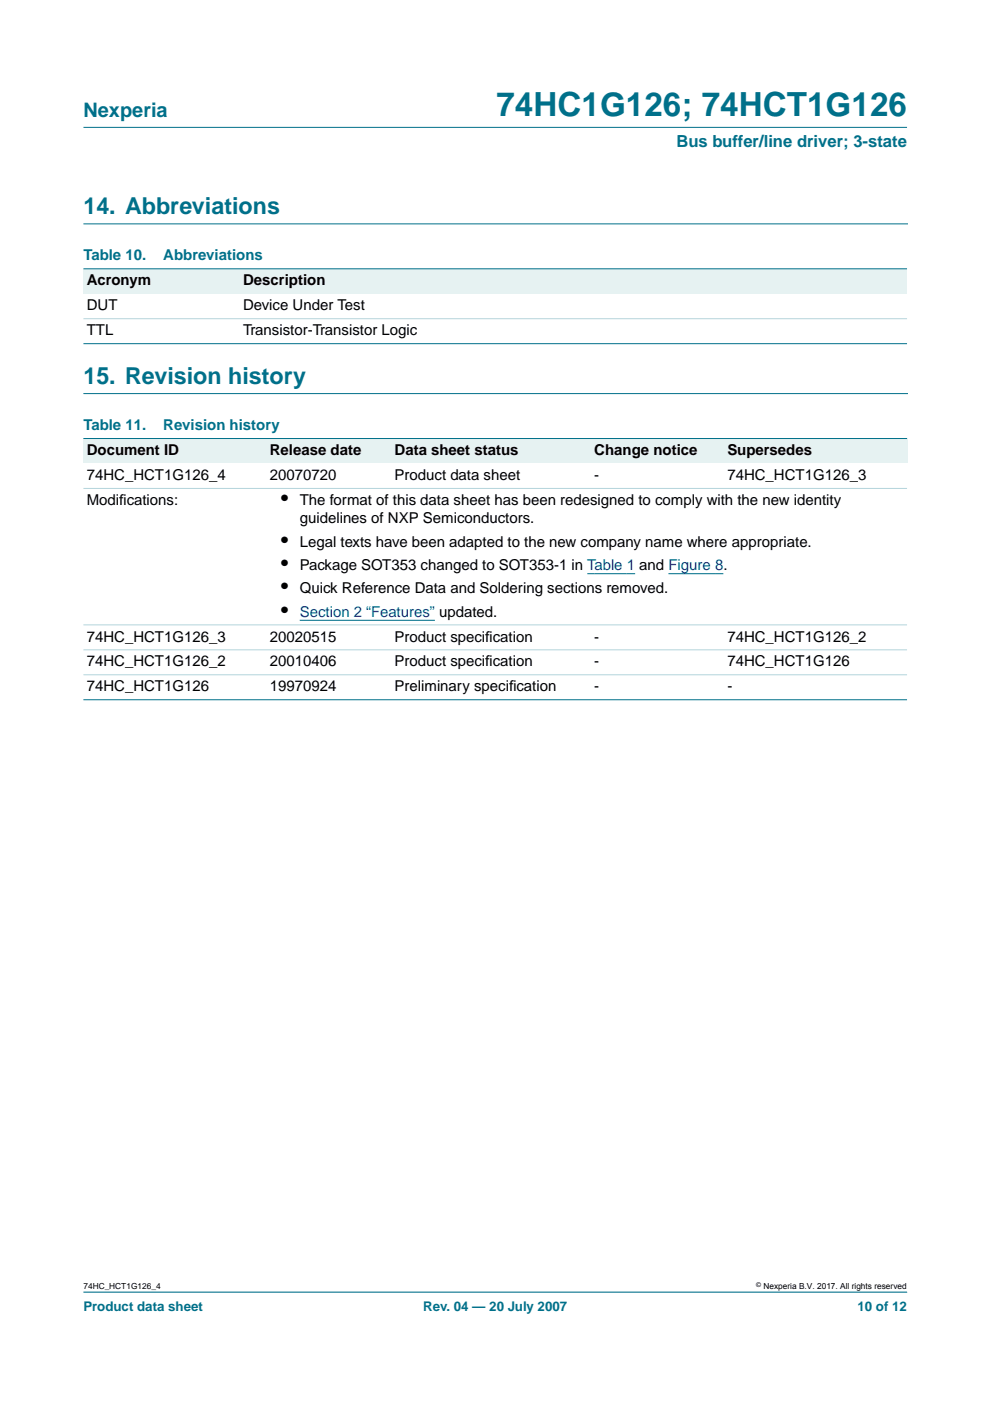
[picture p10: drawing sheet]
<svg xmlns="http://www.w3.org/2000/svg" width="210mm" height="297mm" viewBox="0 0 210 297" stroke-linecap="round" stroke-linejoin="round" font-family="sans-serif">
<defs><g id="words">
<text font-size="7.1" fill="#00708a" x="105.3" y="24.7">74HC1G126; 74HCT1G126</text>
<g font-size="4.9" fill="#00708a">
<text x="17.7" y="45.5">14. Abbreviations</text>
<text x="17.7" y="81.5">15. Revision history</text>
</g>
<text font-size="4.2" fill="#00708a" x="17.7" y="24.9">Nexperia</text>
<g font-size="4.2">
<text x="59.6" y="107.1">•</text>
<text x="59.6" y="115.9">•</text>
<text x="59.6" y="120.8">•</text>
<text x="59.6" y="125.8">•</text>
<text x="59.6" y="130.7">•</text>
</g>
<text font-size="3.5" fill="#00708a" x="143.4" y="31.1">Bus buffer/line driver; 3-state</text>
<g font-size="3.2" fill="#00708a">
<text x="17.7" y="55.2">Table 10.</text>
<text x="34.6" y="55.2">Abbreviations</text>
<text x="17.7" y="91.2">Table 11.</text>
<text x="34.6" y="91.2">Revision history</text>
</g>
<g font-size="3.2">
<text x="18.4" y="60.5">Acronym</text>
<text x="18.4" y="65.8">DUT</text>
<text x="51.6" y="60.5">Description</text>
<text x="51.6" y="65.8">Device Under Test</text>
<text x="18.4" y="71.1">TTL</text>
<text x="51.6" y="71.1">Transistor-Transistor Logic</text>
<text x="18.4" y="101.8">74HC_HCT1G126_4</text>
<text x="18.4" y="96.5">Document ID</text>
<text x="57.2" y="96.5">Release date</text>
<text x="57.2" y="101.8">20070720</text>
<text x="83.7" y="96.5">Data sheet status</text>
<text x="83.7" y="101.8">Product data sheet</text>
<text x="126" y="96.5">Change notice</text>
<text x="126" y="101.8">-</text>
<text x="154.2" y="96.5">Supersedes</text>
<text x="154.2" y="101.8">74HC_HCT1G126_3</text>
<text x="18.4" y="107.1">Modif</text>
<text x="25.3" y="107.1">ications:</text>
<text x="63.5" y="107.1">The format of this data sheet has been redesigned to comply with the new identity</text>
<text x="63.5" y="111">guidelines of NXP Semiconductors.</text>
<text x="63.5" y="115.9">Legal texts have been adapted to the new company name where appropriate.</text>
<text x="63.5" y="120.8">Package SOT353 changed to SOT353-1 in Table 1 and Figure 8.</text>
<text x="63.5" y="125.8">Quick Reference Data and Soldering sections removed.</text>
<text x="18.4" y="136">74HC_HCT1G126_3</text>
<text x="57.2" y="136">20020515</text>
<text x="83.7" y="136">Product specif</text>
<text x="102.9" y="136">ication</text>
<text x="126" y="136">-</text>
<text x="154.2" y="136">74HC_HCT1G126_2</text>
<text x="18.4" y="141.3">74HC_HCT1G126_2</text>
<text x="57.2" y="141.3">20010406</text>
<text x="83.7" y="141.3">Product specif</text>
<text x="102.9" y="141.3">ication</text>
<text x="126" y="141.3">-</text>
<text x="154.2" y="141.3">74HC_HCT1G126</text>
<text x="18.4" y="146.6">74HC_HCT1G126</text>
<text x="57.2" y="146.6">19970924</text>
<text x="83.7" y="146.6">Preliminary specif</text>
<text x="107.9" y="146.6">ication</text>
<text x="126" y="146.6">-</text>
<text x="154.2" y="146.6">-</text>
</g>
<text font-size="3.2" fill="#00f" x="63.5" y="130.7">Section 2 “Features” updated.</text>
<g font-size="2.8" fill="#00708a">
<text x="17.7" y="278">Product data sheet</text>
<text x="89.7" y="278">Rev. 04 — 20 July 2007</text>
<text x="181.8" y="278">10 of 12</text>
</g>
<g font-size="1.8">
<text x="17.7" y="273.4">74HC_HCT1G126_4</text>
<text x="161.9" y="273.4">Nexperia B.V. 2017. All rights reserved</text>
</g>
<text font-size="1.4" x="160.4" y="272.9">©</text>
</g></defs>
<path d="M17.7 47.5h174.7M17.7 83.4h174.7M192.3 273.9h-174.6" fill="none" stroke="#00708a" stroke-width=".21"/>
<path d="M17.7 27h174.6z" fill="#00708a" stroke="#00708a" stroke-width=".21"/>
<g fill="#e6f2f2">
<path d="M17.7 57h33.1v5.3h-33.1z" fill-rule="evenodd"/>
<path d="M50.8 57h141.5v5.3h-141.5z" fill-rule="evenodd"/>
<path d="M17.7 93h38.8v5.3h-38.8z" fill-rule="evenodd"/>
<path d="M56.5 93h26.5v5.3h-26.5z" fill-rule="evenodd"/>
<path d="M83 93h42.3v5.3h-42.3z" fill-rule="evenodd"/>
<path d="M125.3 93h28.2v5.3h-28.2z" fill-rule="evenodd"/>
<path d="M153.5 93h38.8v5.3h-38.8z" fill-rule="evenodd"/>
</g>
<path d="M63.5 131.5h28.7M124.5 121.6h10.2M141.7 121.6h11.7" fill="none" stroke="#00f" stroke-width=".21"/>
<g fill="#00708a" stroke="#00708a" stroke-width=".21">
<path d="M17.7 57h174.6z"/>
<path d="M17.7 72.9h174.6z"/>
<path d="M17.7 93h174.6z"/>
<path d="M17.7 148.4h174.6z"/>
</g>
<g fill="#b3d4db" stroke="#b3d4db" stroke-width=".21">
<path d="M17.7 67.6h174.6z"/>
<path d="M17.7 103.6h174.6z"/>
<path d="M17.7 132.5h174.6z"/>
<path d="M17.7 137.8h174.6z"/>
<path d="M17.7 143.1h174.6z"/>
</g>
<use href="#words"/>
</svg>
